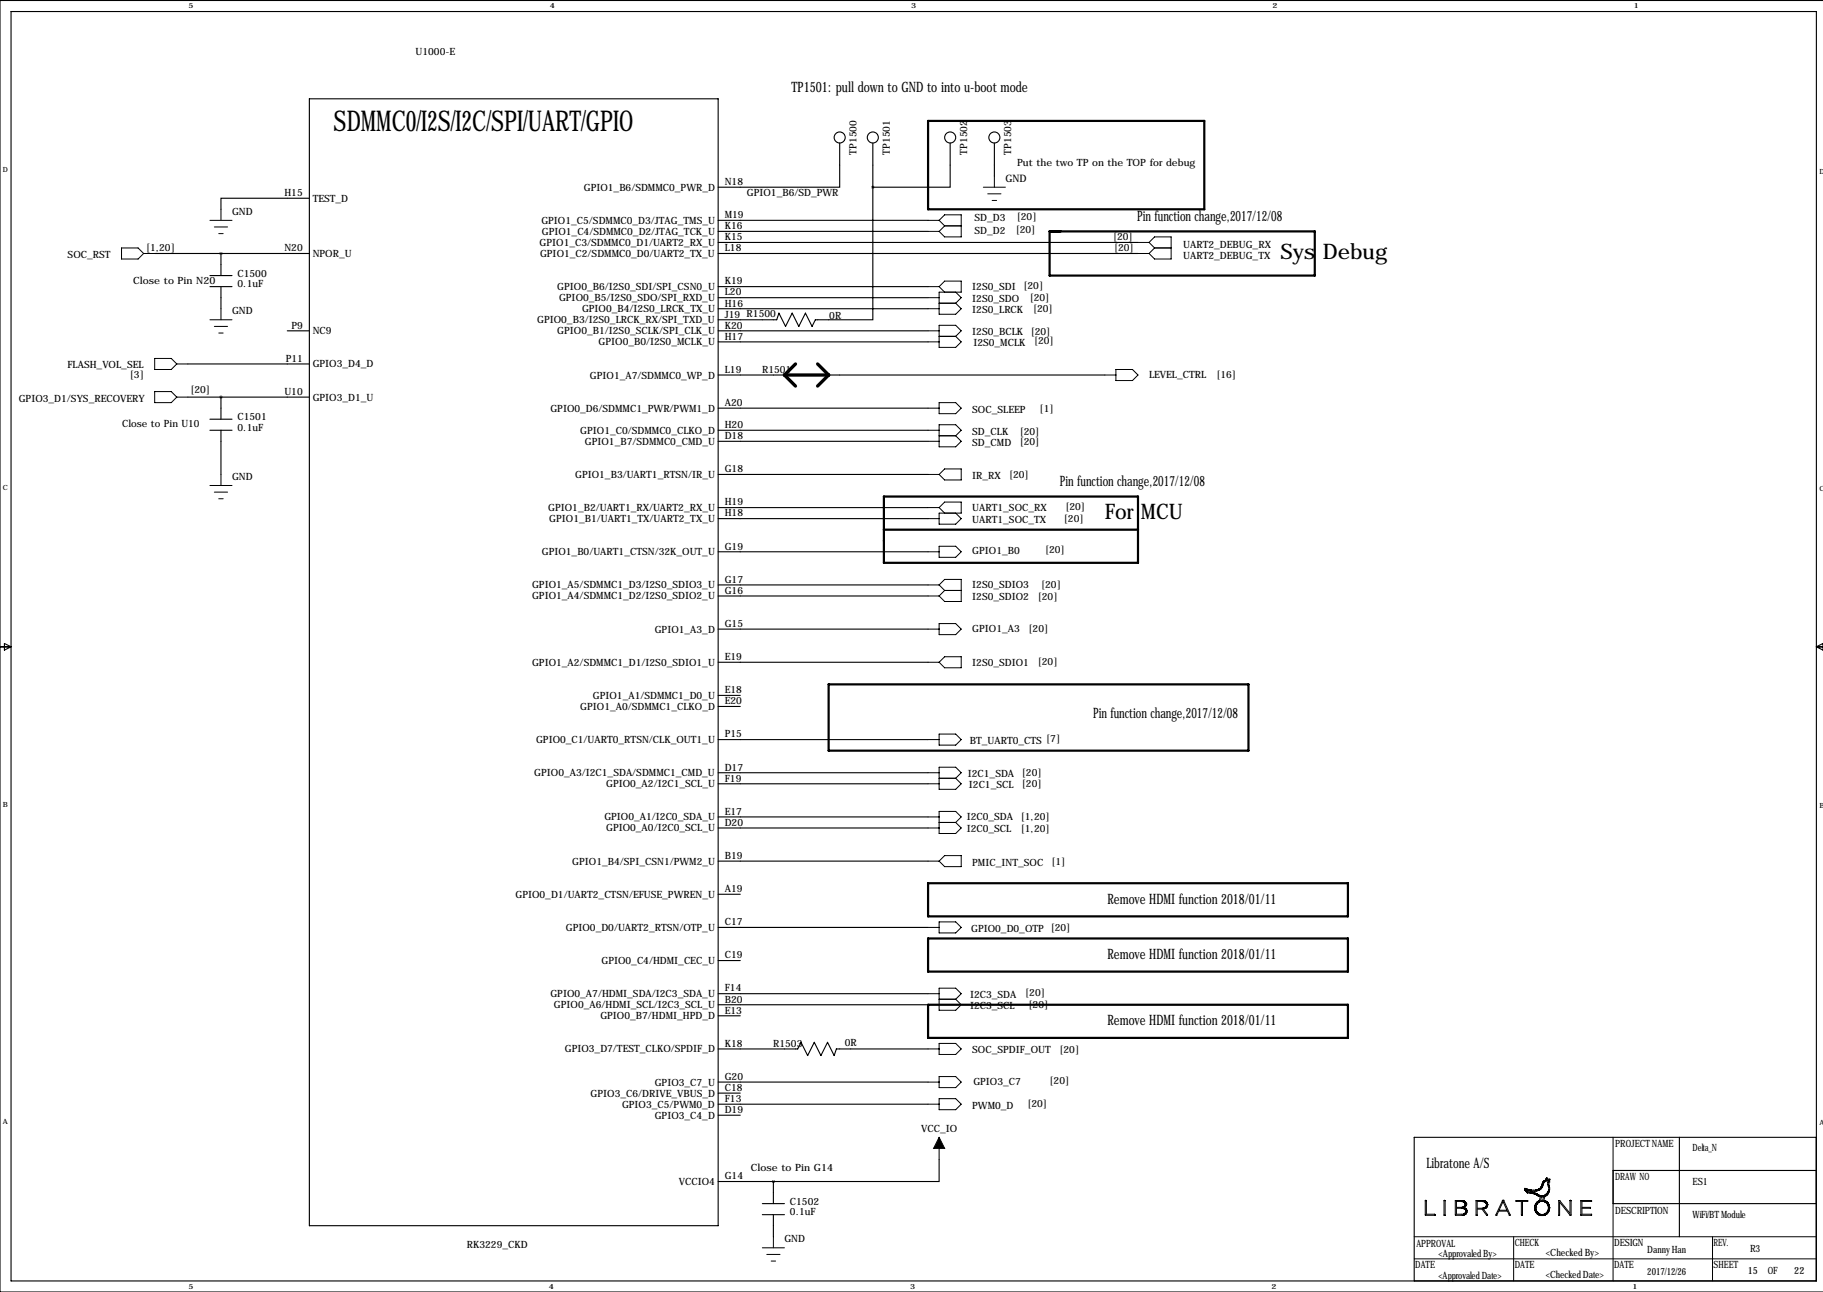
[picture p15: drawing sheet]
<svg xmlns="http://www.w3.org/2000/svg" width="419mm" height="297mm" viewBox="0 0 419 297" stroke-linecap="round" stroke-linejoin="round" font-family="sans-serif">
<defs><g id="words">
<text font-size="6.6" x="76.7" y="30.1">SDMMC0/I2S/I2C/SPI/UART/GPIO</text>
<g font-size="4.9">
<text x="294.4" y="59.5">Sys Debug</text>
<text x="254" y="119.2">For MCU</text>
</g>
<g font-size="3.3">
<text x="182" y="21.1">TP1501: pull down to GND to into u-boot mode</text>
<text x="261.5" y="50.8">Pin function change,2017/12/08</text>
<text x="243.7" y="111.8">Pin function change,2017/12/08</text>
<text x="251.3" y="165.1">Pin function change,2017/12/08</text>
<text x="254.6" y="207.8">Remove HDMI function 2018/01/11</text>
<text x="254.6" y="220.5">Remove HDMI function 2018/01/11</text>
<text x="254.6" y="235.7">Remove HDMI function 2018/01/11</text>
<text x="327.9" y="268.5">Libratone A/S</text>
</g>
<text font-size="2.4" x="231.1" y="41.8">GND</text>
<g font-size="2.3">
<text x="95.6" y="12.6">U1000-E</text>
<text x="196.9" y="35.5" transform="rotate(-90 196.9 35.5)">TP1500</text>
<text x="204.6" y="35.5" transform="rotate(-90 204.6 35.5)">TP1501</text>
<text x="222.3" y="35.5" transform="rotate(-90 222.3 35.5)">TP1502</text>
<text x="232.5" y="35.5" transform="rotate(-90 232.5 35.5)">TP1503</text>
<text x="233.8" y="38.1">Put the two TP on the TOP for debug</text>
<text x="65.4" y="45.1">H15</text>
<text x="71.9" y="46.4">TEST_D</text>
<text x="134.2" y="43.8">GPIO1_B6/SDMMC0_PWR_D</text>
<text x="166.6" y="42.5">N18</text>
<text x="171.7" y="45.2">GPIO1_B6/SD_PWR</text>
<text x="53.3" y="49.4">GND</text>
<text x="124.5" y="51.5">GPIO1_C5/SDMMC0_D3/JTAG_TMS_U</text>
<text x="166.6" y="50.2">M19</text>
<text x="166.6" y="52.7">K16</text>
<text x="224" y="50.9">SD_D3</text>
<text x="224" y="53.7">SD_D2</text>
<text x="233.5" y="53.5">[20]</text>
<text x="233.8" y="50.5">[20]</text>
<text x="15.5" y="59.3">SOC_RST</text>
<text x="33.6" y="57.6">[1,20]</text>
<text x="65.4" y="57.8">N20</text>
<text x="71.9" y="59.1">NPOR_U</text>
<text x="124.1" y="56.5">GPIO1_C3/SDMMC0_D1/UART2_RX_U</text>
<text x="124.2" y="59.1">GPIO1_C2/SDMMC0_D0/UART2_TX_U</text>
<text x="124.6" y="54">GPIO1_C4/SDMMC0_D2/JTAG_TCK_U</text>
<text x="166.6" y="55.2">K15</text>
<text x="166.6" y="57.8">L18</text>
<text x="255.9" y="55.1">[20]</text>
<text x="256.1" y="57.6">[20]</text>
<text x="272" y="57">UART2_DEBUG_RX</text>
<text x="272" y="59.5">UART2_DEBUG_TX</text>
<text x="30.6" y="65.2">Close to Pin N20</text>
<text x="54.6" y="63.6">C1500</text>
<text x="54.6" y="66">0.1uF</text>
<text x="166.6" y="65.4">K19</text>
<text x="128.1" y="66.7">GPIO0_B6/I2S0_SDI/SPI_CSN0_U</text>
<text x="128.5" y="69.2">GPIO0_B5/I2S0_SDO/SPI_RXD_U</text>
<text x="133.8" y="71.8">GPIO0_B4/I2S0_LRCK_TX_U</text>
<text x="166.6" y="70.5">H16</text>
<text x="166.6" y="67.9">L20</text>
<text x="223.5" y="66.7">I2S0_SDI</text>
<text x="223.5" y="69.5">I2S0_SDO</text>
<text x="223.5" y="72">I2S0_LRCK</text>
<text x="235.3" y="66.5">[20]</text>
<text x="236.7" y="69.3">[20]</text>
<text x="237.5" y="71.8">[20]</text>
<text x="53.3" y="72.2">GND</text>
<text x="67" y="75.6">P9</text>
<text x="71.9" y="76.9">NC9</text>
<text x="123.5" y="74.3">GPIO0_B3/I2S0_LRCK_RX/SPI_TXD_U</text>
<text x="128.1" y="76.9">GPIO0_B1/I2S0_SCLK/SPI_CLK_U</text>
<text x="166.6" y="73">J19 R1500</text>
<text x="166.6" y="75.6">K20</text>
<text x="190.7" y="73.3">0R</text>
<text x="223.5" y="77.1">I2S0_BCLK [20]</text>
<text x="65.7" y="83.2">P11</text>
<text x="137.6" y="79.4">GPIO0_B0/I2S0_MCLK_U</text>
<text x="166.6" y="78.1">H17</text>
<text x="223.8" y="79.6">I2S0_MCLK</text>
<text x="237.7" y="79.2">[20]</text>
<text x="15.5" y="84.7">FLASH_VOL_SEL</text>
<text x="29.9" y="86.8">[3]</text>
<text x="71.9" y="84.5">GPIO3_D4_D</text>
<text x="135.6" y="87">GPIO1_A7/SDMMC0_WP_D</text>
<text x="166.6" y="85.7">L19</text>
<text x="175.2" y="85.7">R1501</text>
<text x="264.2" y="87">LEVEL_CTRL</text>
<text x="279.7" y="86.8">[16]</text>
<text x="4.3" y="92.3">GPIO3_D1/SYS_RECOVERY</text>
<text x="43.8" y="90.4">[20]</text>
<text x="65.4" y="90.8">U10</text>
<text x="71.9" y="92.1">GPIO3_D1_U</text>
<text x="126.5" y="94.6">GPIO0_D6/SDMMC1_PWR/PWM1_D</text>
<text x="166.6" y="93.3">A20</text>
<text x="223.5" y="94.9">SOC_SLEEP</text>
<text x="239" y="94.7">[1]</text>
<text x="28.1" y="98.3">Close to Pin U10</text>
<text x="54.6" y="96.6">C1501</text>
<text x="54.6" y="99">0.1uF</text>
<text x="133.4" y="99.7">GPIO1_C0/SDMMC0_CLKO_D</text>
<text x="166.6" y="98.4">H20</text>
<text x="166.6" y="101">D18</text>
<text x="223.5" y="99.9">SD_CLK</text>
<text x="234.4" y="100">[20]</text>
<text x="134.5" y="102.3">GPIO1_B7/SDMMC0_CMD_U</text>
<text x="223.5" y="102.5">SD_CMD</text>
<text x="234.4" y="102.3">[20]</text>
<text x="53.3" y="110.3">GND</text>
<text x="132.2" y="109.9">GPIO1_B3/UART1_RTSN/IR_U</text>
<text x="166.6" y="108.6">G18</text>
<text x="223.5" y="110.1">IR_RX</text>
<text x="232" y="109.9">[20]</text>
<text x="126" y="117.5">GPIO1_B2/UART1_RX/UART2_RX_U</text>
<text x="166.6" y="116.2">H19</text>
<text x="166.6" y="118.7">H18</text>
<text x="223.5" y="117.5">UART1_SOC_RX</text>
<text x="245" y="117.3">[20]</text>
<text x="126.3" y="120">GPIO1_B1/UART1_TX/UART2_TX_U</text>
<text x="223.5" y="120.3">UART1_SOC_TX</text>
<text x="244.6" y="120.1">[20]</text>
<text x="124.6" y="127.7">GPIO1_B0/UART1_CTSN/32K_OUT_U</text>
<text x="166.6" y="126.4">G19</text>
<text x="223.5" y="127.4">GPIO1_B0</text>
<text x="240.3" y="127.2">[20]</text>
<text x="122.3" y="135.3">GPIO1_A5/SDMMC1_D3/I2S0_SDIO3_U</text>
<text x="122.3" y="137.8">GPIO1_A4/SDMMC1_D2/I2S0_SDIO2_U</text>
<text x="166.6" y="134">G17</text>
<text x="166.6" y="136.5">G16</text>
<text x="223.5" y="135.2">I2S0_SDIO3</text>
<text x="238.6" y="137.9">[20]</text>
<text x="239.4" y="135.1">[20]</text>
<text x="223.5" y="138">I2S0_SDIO2</text>
<text x="150.5" y="145.4">GPIO1_A3_D</text>
<text x="166.6" y="144.1">G15</text>
<text x="223.5" y="145.4">GPIO1_A3</text>
<text x="236.5" y="145.2">[20]</text>
<text x="122.3" y="153.1">GPIO1_A2/SDMMC1_D1/I2S0_SDIO1_U</text>
<text x="166.6" y="151.8">E19</text>
<text x="223.5" y="153">I2S0_SDIO1</text>
<text x="238.6" y="152.9">[20]</text>
<text x="136.3" y="160.7">GPIO1_A1/SDMMC1_D0_U</text>
<text x="166.6" y="159.4">E18</text>
<text x="166.6" y="161.9">E20</text>
<text x="133.4" y="163.2">GPIO1_A0/SDMMC1_CLKO_D</text>
<text x="123.2" y="170.8">GPIO0_C1/UART0_RTSN/CLK_OUT1_U</text>
<text x="166.6" y="169.5">P15</text>
<text x="223" y="171.1">BT_UART0_CTS [7]</text>
<text x="122.8" y="178.5">GPIO0_A3/I2C1_SDA/SDMMC1_CMD_U</text>
<text x="166.6" y="177.2">D17</text>
<text x="166.6" y="179.7">F19</text>
<text x="222.5" y="178.7">I2C1_SDA</text>
<text x="234.9" y="178.5">[20]</text>
<text x="139.3" y="181">GPIO0_A2/I2C1_SCL_U</text>
<text x="222.8" y="181.2">I2C1_SCL</text>
<text x="234.9" y="181">[20]</text>
<text x="138.9" y="188.6">GPIO0_A1/I2C0_SDA_U</text>
<text x="139.3" y="191.2">GPIO0_A0/I2C0_SCL_U</text>
<text x="166.6" y="187.3">E17</text>
<text x="166.6" y="189.9">D20</text>
<text x="222.2" y="188.6">I2C0_SDA</text>
<text x="222.2" y="191.4">I2C0_SCL</text>
<text x="234.7" y="188.4">[1,20]</text>
<text x="234.7" y="191.2">[1,20]</text>
<text x="166.6" y="197.5">B19</text>
<text x="131.6" y="198.8">GPIO1_B4/SPI_CSN1/PWM2_U</text>
<text x="223.5" y="199">PMIC_INT_SOC</text>
<text x="241.7" y="198.8">[1]</text>
<text x="118.5" y="206.4">GPIO0_D1/UART2_CTSN/EFUSE_PWREN_U</text>
<text x="166.6" y="205.1">A19</text>
<text x="130.1" y="214">GPIO0_D0/UART2_RTSN/OTP_U</text>
<text x="166.6" y="212.7">C17</text>
<text x="223.3" y="214.2">GPIO0_D0_OTP [20]</text>
<text x="138.3" y="221.6">GPIO0_C4/HDMI_CEC_U</text>
<text x="166.6" y="220.3">C19</text>
<text x="166.6" y="228">F14</text>
<text x="126.5" y="229.3">GPIO0_A7/HDMI_SDA/I2C3_SDA_U</text>
<text x="127.4" y="231.8">GPIO0_A6/HDMI_SCL/I2C3_SCL_U</text>
<text x="166.6" y="230.5">B20</text>
<text x="166.6" y="233">E13</text>
<text x="223" y="229.5">I2C3_SDA</text>
<text x="223" y="232">I2C3_SCL</text>
<text x="235.7" y="229.1">[20]</text>
<text x="236.5" y="231.8">[20]</text>
<text x="138" y="234.3">GPIO0_B7/HDMI_HPD_D</text>
<text x="129.8" y="242">GPIO3_D7/TEST_CLKO/SPDIF_D</text>
<text x="166.6" y="240.7">K18</text>
<text x="177.7" y="240.7">R1503</text>
<text x="194.2" y="240.5">0R</text>
<text x="223.5" y="242.2">SOC_SPDIF_OUT</text>
<text x="243.6" y="242">[20]</text>
<text x="150.5" y="249.6">GPIO3_C7_U</text>
<text x="166.6" y="248.3">G20</text>
<text x="166.6" y="250.8">C18</text>
<text x="223.8" y="249.5">GPIO3_C7</text>
<text x="241.3" y="249.1">[20]</text>
<text x="135.8" y="252.1">GPIO3_C6/DRIVE_VBUS_D</text>
<text x="143" y="254.7">GPIO3_C5/PWM0_D</text>
<text x="150.5" y="257.2">GPIO3_C4_D</text>
<text x="166.6" y="253.4">F13</text>
<text x="166.6" y="255.9">D19</text>
<text x="223.5" y="254.9">PWM0_D</text>
<text x="236.2" y="254.5">[20]</text>
<text x="211.8" y="260.2">VCC_IO</text>
<text x="371.3" y="263.8">PROJECT NAME</text>
<text x="172.6" y="269.2">Close to Pin G14</text>
<text x="389.1" y="264.5">Delta_N</text>
<text x="156.1" y="272.4">VCCIO4</text>
<text x="166.6" y="271.1">G14</text>
<text x="371.3" y="271.4">DRAW NO</text>
<text x="389.1" y="272.4">ES1</text>
<text x="181.6" y="277">C1502</text>
<text x="181.6" y="279.3">0.1uF</text>
<text x="371.3" y="279">DESCRIPTION</text>
<text x="389.1" y="280">WiFi/BT Module</text>
<text x="107.3" y="287">RK3229_CKD</text>
<text x="180.3" y="285.6">GND</text>
<text x="325.6" y="286.6">APPROVAL</text>
<text x="348.2" y="286.4">CHECK</text>
<text x="371.1" y="286.4">DESIGN</text>
<text x="394" y="286.4">REV.</text>
<text x="402.3" y="287.9">R3</text>
<text x="325.4" y="291.5">DATE</text>
<text x="330.7" y="288.9">&lt;Approvaled By&gt;</text>
<text x="330.7" y="294">&lt;Approvaled Date&gt;</text>
<text x="348.2" y="291.5">DATE</text>
<text x="355.3" y="288.7">&lt;Checked By&gt;</text>
<text x="355.3" y="293.7">&lt;Checked Date&gt;</text>
<text x="371.1" y="291.5">DATE</text>
<text x="378.7" y="288.1">Danny Han</text>
<text x="378.7" y="293.2">2017/12/26</text>
<text x="394" y="291.5">SHEET</text>
<text x="401.8" y="293">15</text>
<text x="406.4" y="293">OF</text>
<text x="412.5" y="293">22</text>
</g>
<g font-size="1.6">
<text x="43.4" y="1.9">5</text>
<text x="126.4" y="1.9">4</text>
<text x="209.5" y="1.9">3</text>
<text x="292.5" y="1.9">2</text>
<text x="375.6" y="1.9">1</text>
<text x=".7" y="39.5">D</text>
<text x="418.3" y="40">D</text>
<text x=".7" y="112.7">C</text>
<text x="418.3" y="112.9">C</text>
<text x=".7" y="185.6">B</text>
<text x="418.3" y="185.8">B</text>
<text x=".7" y="258.5">A</text>
<text x="418.3" y="258.7">A</text>
<text x="43.4" y="296.3">5</text>
<text x="126.2" y="296.3">4</text>
<text x="209.2" y="296.3">3</text>
<text x="292.3" y="296.3">2</text>
<text x="375.3" y="296.3">1</text>
</g>
</g></defs>
<g fill="none" stroke="#000" stroke-width=".23">
<path d="M27.9 57h3.8l1.3 1.3-1.3 1.2h-3.8zM33 58.3h2.6M48.3 50.7h5M49.3 52.2h3M50.3 53.7h1M50.8 48.1v2.6M213.4 50.7h2.5M213.4 53.2h2.5M215.9 50.7l1.3 1.2M215.9 50.7l1.3-1.3h3.8v5.1h-3.8l-1.3-1.3M217.2 51.9h3.8M217.2 51.9l-1.3 1.3"/>
<path d="M226.1 43h5M227.1 44.6h3M228.1 46.1h1M228.6 40.5v2.5M261.6 58.3h2.6M261.6 55.7h2.6M264.2 55.7l1.2-1.2h3.8v5h-3.8l-1.2-1.2M264.2 55.7l1.2 1.3M265.4 57h3.8M265.4 57l-1.2 1.3M48.3 73.5h5M49.3 75h3"/>
<path d="M50.3 76.6h1M50.8 71v2.5M213.4 65.9h2.5M213.4 68.4h2.5M213.4 71h2.5M213.4 76.1h2.5M213.4 78.6h2.5M215.9 65.9l1.3-1.3h3.8v2.6h-5.1v5h3.8l1.3-1.2-1.3-1.3M215.9 74.8h3.8l1.3 1.3-1.3 1.2 1.3 1.3-1.3 1.3h-3.8zM215.9 65.9l1.3 1.3M215.9 69.7h3.8M215.9 77.3h3.8"/>
<path d="M219.7 67.2l1.3 1.2-1.3 1.3M35.6 90h3.8l1.2 1.3-1.2 1.3h-3.8zM35.6 82.4h3.8l1.2 1.3-1.2 1.2h-3.8zM40.6 91.3h2.6M40.6 83.7h2.6M213.4 98.9h2.5M213.4 93.8h2.5M215.9 97.6h3.8l1.3 1.3-1.3 1.3 1.3 1.3-1.3 1.2h-3.8zM215.9 92.6h3.8l1.3 1.2-1.3 1.3h-3.8zM254 86.2h2.5M256.5 84.9h3.8l1.3 1.3-1.3 1.3h-3.8zM48.3 111.6h5"/>
<path d="M49.3 113.1h3M50.3 114.7h1M50.8 109.1v2.5M213.4 101.5h2.5M213.4 109.1h2.5M213.4 116.7h2.5M213.4 119.2h2.5M215.9 116.7l1.3-1.3h3.8v2.6h-5.1v2.5h3.8l1.3-1.3-1.3-1.2M215.9 100.2h3.8M215.9 116.7l1.3 1.3M217.2 107.8h3.8v2.5h-3.8l-1.3-1.2zM213.4 134.5h2.5"/>
<path d="M213.4 137h2.5M213.4 126.9h2.5M215.9 134.5l1.3-1.3h3.8v5.1h-3.8l-1.3-1.3M215.9 125.6h3.8l1.3 1.3-1.3 1.2h-3.8zM215.9 134.5l1.3 1.2M217.2 135.7h3.8M217.2 135.7l-1.3 1.3M213.4 152.3h2.5M213.4 144.6h2.5M215.9 143.4h3.8l1.3 1.2-1.3 1.3h-3.8zM217.2 151h3.8v2.5h-3.8l-1.3-1.2zM213.4 177.7h2.5"/>
<path d="M213.4 170h2.5M215.9 168.8h3.8l1.3 1.2-1.3 1.3h-3.8zM215.9 176.4h3.8l1.3 1.3-1.3 1.2 1.3 1.3-1.3 1.3h-3.8zM215.9 178.9h3.8M213.4 180.2h2.5M213.4 187.8h2.5M213.4 190.4h2.5M213.4 198h2.5M215.9 186.5h3.8l1.3 1.3-1.3 1.3 1.3 1.3-1.3 1.2h-3.8zM215.9 189.1h3.8M217.2 196.7h3.8v2.5h-3.8l-1.3-1.2zM213.4 213.2h2.5"/>
<path d="M215.9 211.9h3.8l1.3 1.3-1.3 1.3h-3.8zM213.4 228.5h2.5M213.4 231h2.5M215.9 227.2h3.8l1.3 1.3-1.3 1.2 1.3 1.3-1.3 1.3h-3.8zM215.9 239.9h3.8l1.3 1.3-1.3 1.2h-3.8zM215.9 229.7h3.8M213.4 241.2h2.5M213.4 253.9h2.5M213.4 248.8h2.5M215.9 247.5h3.8l1.3 1.3-1.3 1.2h-3.8zM215.9 252.6h3.8l1.3 1.3-1.3 1.2h-3.8zM215.9 261.5v5.1"/>
<path d="M327.7 276h.2v3.2h1.9l.1 .2h-2.2zM327.8 276h.1M327.9 276.1h.1M332 276l.2 .1v3.3h-.2zM332.1 276h.1M334.8 276.2l1.7 .2 .3 .3-.1 .6-.6 .3h-1.3zM334.8 277.8l1.8 .1 .4 .3v.6l-.6 .4h-1.6zM336.4 276.3l.1 .1M336.5 277.6l.2 .1M336.5 277.6v.1M336.6 276.5h.1M336.6 277.6h.1"/>
<path d="M336.6 277.3h.1M336.8 279h.1M336.8 276.9h.1M336.9 276.3l-.6-.3h-1.7v3.4h1.7l.7-.2 .2-.4 .1-.5-.7-.7M336.9 276.4l.2 .2v.5l-.4 .5M336.9 276.3v.1M337.1 276.8h.1M337.1 279h.1M337.1 278h.1M339.3 276.1l1.8-.1 .7 .4 .2 .4-.2 .7-.3 .3-.5 .1 1 1.3-.1 .2h-.2l-1-1.4h-1.1v1.4h-.3zM339.6 276.2l1.8 .2 .3 .4v.5l-.6 .4-1.5 .1zM341.3 277.6v.1"/>
<path d="M341.3 276.3v.1M341.4 276.4h.1M341.7 277.6v.1M341.7 277h.1M341.7 276.3v.1M341.9 276.6h.1M341.9 277.3v.1M342 277h.1M345.4 276l.3 .1 1.5 3.3h-.2l-.4-1h-2.1l-.4 1h-.2zM345.5 276h.1M345.5 276.3l1 1.9h-1.9zM348.6 276l2.6 .1v.1h-1.2v3.2h-.2v-3.2h-1.2z"/>
<path d="M349.8 279.4h.1M350.6 273.7h.1M350.7 273.8l.3 .3M350.7 273.7v.1M350.8 273.3h.1M351 273.7l-.1-.1h.2l.1 .4 1.4 .2 1.8 .8 .8-.2 .6-.6M351 274.1l1.8 .4 1.3 .6-.2 1-.6 .4-.4 .7 .1 1.3 .7 .8M351 274.2h.1M351 273.8h.1M351.1 273.7l1.8 .2 1.1-.3 .4-.4 .5-1.4 .7-.6 .2 .3 .3-.1-.2 .3 .2 1.9-.3 .5M351.2 274.2h.1M351.5 273.7v.1"/>
<path d="M352.4 274.1v.1M352.8 277.4h.1M352.8 277.9l.1 .1M353.1 277.7h.1M353.1 274.6h.1M353.2 276.5h.1M353.2 278.4h.1M353.2 278.9h.1M353.2 277h.1M353.3 279h.1M353.4 276.8l.3-.4 .6-.2 .8 .1 .6 .5M353.4 276.8l-.3 .5v.8l.6 .9"/>
<path d="M353.4 276.8h.1M353.4 276.3v.1M353.5 273.7v.1M353.5 274.6h.1M353.7 279.3h.1M353.7 279h.1M353.9 275v.1M353.9 276.3l-.1 .1M353.9 273.3h.1M354.1 273.4h.1M354.2 279.4v.1M354.3 273.3h.1"/>
<path d="M354.4 275.2l.4-.1-.1 .9h-.5zM354.5 272.1h.1M354.5 272.9h.1M354.9 271.5v.1M354.9 271.9v.1M354.9 279.4l-.1 .1M355 271.8h.1M355.1 275.1h.1M355.1 275.1l-.2 .9 .7 .3 .5 .6v1.5l-.4 .7-.5 .3h-1.2l-.3-.1M355.2 276.3v.1M355.3 279h.1M355.4 271.5h.1"/>
<path d="M355.4 274.9h.1M355.4 271h.1M355.4 271l.3-.2 .2 .4 .4-.1-.2 .6 .2 1.9-.4 .9-.8 .5M355.4 271l-.2 .4-.4 .2-.5 1.4-.5 .4-.8 .2h-1l-1.5-.4v.2l.2 .3M355.7 276.3v.1M355.7 276.8l.3 .8-.2 .9M355.7 276.8h.1M355.8 274.6h.1M355.8 278.5v.1M355.8 278.6l-.9 .6h-.8l-.4-.2M355.8 274.1v.1M355.9 271.9h.1"/>
<path d="M355.9 274h.1M355.9 278.8h.1M355.9 276.6h.1M355.9 278.3h.1M355.9 277.1h.1M355.9 272.4h.1M355.9 274.4v.1M356 278.6h.1M356.1 271.7h.1M356.2 277.7h.1M358.3 276h.3l2.3 3v-3l.3 .1-.1 3.3h-.2l-2.4-3v3h-.2zM361.1 276h.1"/>
<path d="M363.5 276l2.4 .1v.1h-2.2v1.4h2v.2h-2v1.4h2.2v.2h-2.4zM370.8 261.5v33M175.3 286.9h5M176.3 288.4h3M177.3 289.9h1M177.8 284.3v2.6M325.1 284.3h92.5M325.1 289.4h92.4M348 284.3v10.2M393.7 284.3v10.2"/>
</g>
<g fill="none" stroke="#000" stroke-width=".25">
<path d="M2.5 2.7h415.1v291.8h-415.1zM419.1 .1h-419.1v296.9h419.1M71.1 22.7h94v259.1h-94zM193 32.9v10.1h-27.9M200.7 32.9v10.1M218.4 32.9v10.1h-17.7M228.6 32.9v7.6M35.6 58.3h35.5M50.8 58.3v5.1M71.1 45.6h-20.3v2.5M165.1 58.3h96.5M165.1 50.7h48.3"/>
<path d="M165.1 53.2h48.3M165.1 55.7h96.5M200.7 43v30.5h-13.2l-.8 1.5-1.5-3-1.6 3-1.5-3-1.5 3-1.5-3-.5 1.5h-13.5M48.3 65.9h5M48.3 63.4h5M50.8 65.9v5.1M66 76.1h5.1M165.1 76.1h48.3M165.1 65.9h48.3M165.1 71h48.3M165.1 78.6h48.3M165.1 68.4h48.3"/>
<path d="M43.2 83.7h27.9M43.2 91.3h27.9M48.3 98.9h5M48.3 96.4h5M50.8 91.3v5.1M50.8 98.9v10.2M165.1 86.2h15.2M165.1 93.8h48.3M165.1 98.9h48.3M190.5 86.2h63.5M165.1 101.5h48.3M165.1 109.1h48.3"/>
<path d="M165.1 116.7h48.3M165.1 119.2h48.3M165.1 134.5h48.3M165.1 137h48.3M165.1 126.9h48.3M0 148.7h2.5M1 147.9l1.5 .8-1.5 .8zM165.1 144.6h48.3M165.1 152.3h48.3M165.1 159.9h5.1M417.6 148.7h1.5M417.6 148.7l1.5-.8v1.6z"/>
<path d="M165.1 162.4h5.1M165.1 170h48.3M165.1 177.7h48.3M165.1 180.2h48.3M165.1 187.8h48.3M165.1 190.4h48.3M165.1 198h48.3M165.1 205.6h5.1M165.1 213.2h48.3M165.1 220.8h5.1M165.1 228.5h48.3M165.1 231h48.3"/>
<path d="M165.1 233.5h5.1M165.1 241.2h18.3l.7-1.6 1.6 3.1 1.5-3.1 1.5 3.1 1.5-3.1 1.6 3.1 .5-1.5h21.1M165.1 248.8h48.3M165.1 251.3h5.1M165.1 253.9h48.3M165.1 256.4h5.1M165.1 271.6h12.7M175.3 276.7h5M175.3 279.3h5M177.8 271.6v5.1M177.8 279.3v5M215.9 266.6v5h-38.1"/>
<path d="M386.1 261.5v22.8M417.5 261.5h-92.4v33M417.6 269.1h-46.8v7.6h46.8"/>
<circle cx="193" cy="31.6" r="1.27"/>
<circle cx="200.7" cy="31.6" r="1.27"/>
<circle cx="218.4" cy="31.6" r="1.27"/>
<circle cx="228.6" cy="31.6" r="1.27"/>
</g>
<path d="M213.4 27.8h63.5v20.3h-63.5zM241.3 53.2h61v10.2h-61zM203.2 114.2h58.4v15.2h-58.4zM203.2 121.8h58.4M190.5 157.3h96.5v15.3h-96.5zM213.4 203.1h96.5v7.6h-96.5zM213.4 215.8h96.5v7.6h-96.5zM213.4 231h96.5v7.6h-96.5z" fill="none" stroke="#000" stroke-width=".51"/>
<path d="M180.3 86.2h10.2M180.3 86.2l2.6 2.6M182.9 83.7l-2.6 2.5M188 83.7l2.5 2.5M190.5 86.2l-2.5 2.6" fill="none" stroke="#000" stroke-width=".76"/>
<path d="M215.9 261.5l1.3 2.5h-2.6z" fill="#000" stroke="#000" stroke-width=".23"/>
<path d="M200.6 43a.05 .05 0 0 0 .1 0 .05 .05 0 0 0-.1 0z" fill="#000" stroke="#000" stroke-width=".63"/>
<use href="#words"/>
</svg>
